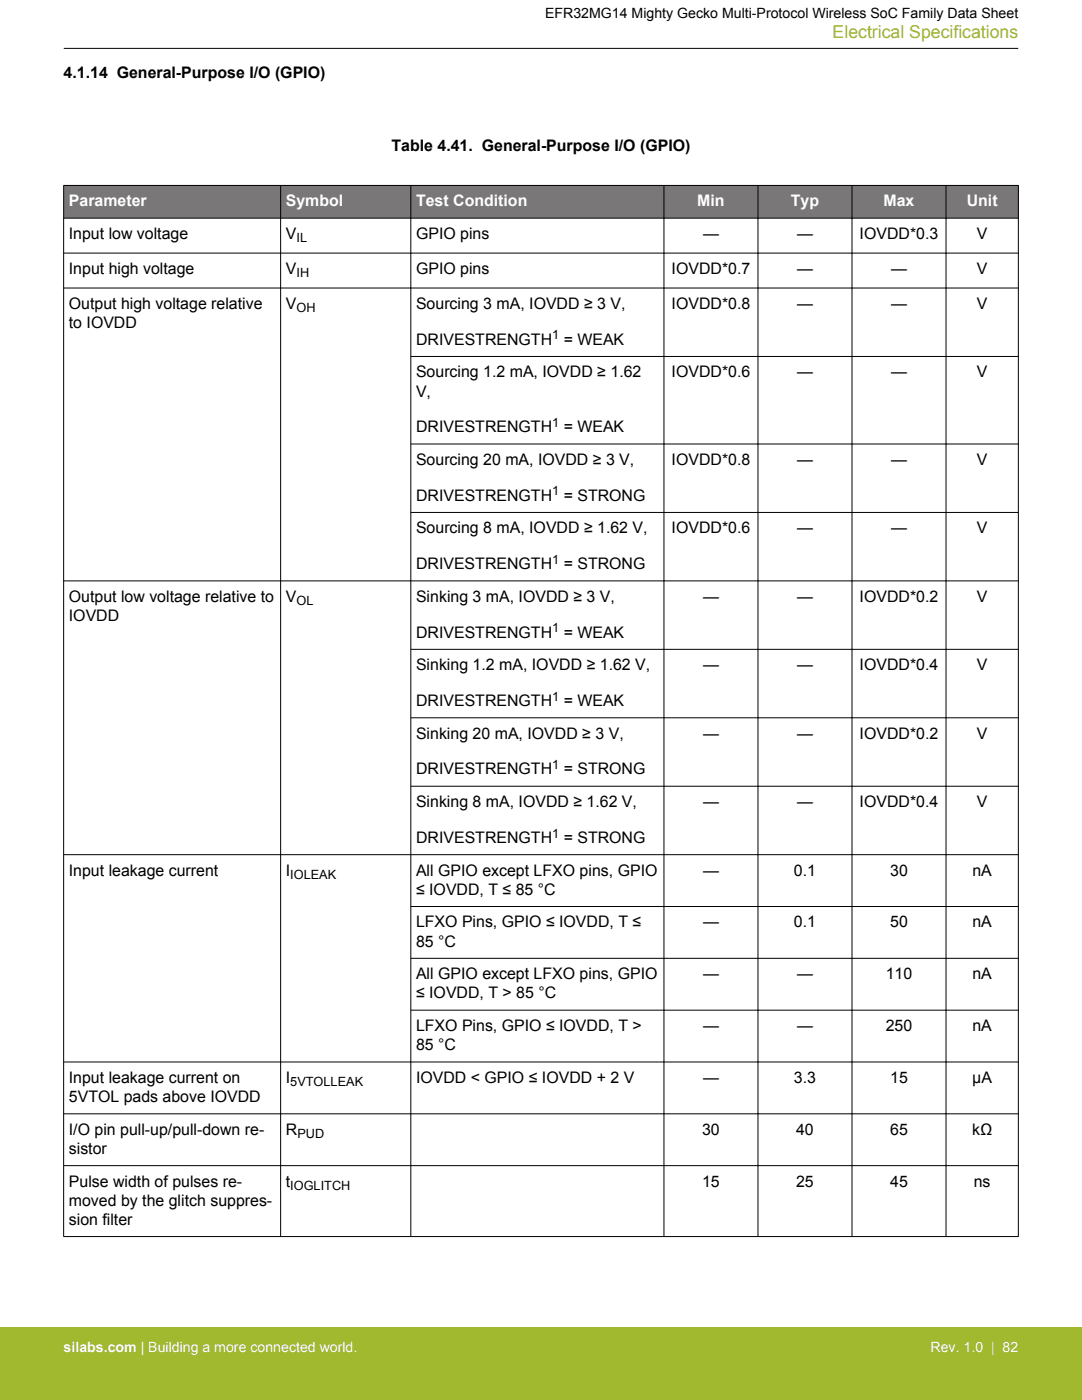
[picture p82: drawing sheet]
<svg xmlns="http://www.w3.org/2000/svg" width="216mm" height="279mm" viewBox="0 0 216 279" stroke-linecap="round" stroke-linejoin="round" font-family="sans-serif">
<defs><g id="words">
<text font-size="3.5" fill="#a1b92e" x="166.1" y="7.5">Electrical Specifications</text>
<g font-size="3.2">
<text x="12.7" y="15.5">4.1.14 General-Purpose I/O (GPIO)</text>
<text x="78.1" y="30.2">Table 4.41. General-Purpose I/O (GPIO)</text>
<text x="13.7" y="47.7">Input low voltage</text>
<text x="57" y="47.7">V</text>
<text x="83" y="47.7">GPIO pins</text>
<text x="140.3" y="47.7">—</text>
<text x="159" y="47.7">—</text>
<text x="171.5" y="47.7">IOVDD*0.3</text>
<text x="194.9" y="47.7">V</text>
<text x="13.7" y="54.7">Input high voltage</text>
<text x="57" y="54.7">V</text>
<text x="83" y="54.7">GPIO pins</text>
<text x="134" y="54.7">IOVDD*0.7</text>
<text x="159" y="54.7">—</text>
<text x="177.8" y="54.7">—</text>
<text x="194.9" y="54.7">V</text>
<text x="13.7" y="61.7">Output high voltage relative</text>
<text x="13.7" y="65.5">to IOVDD</text>
<text x="57" y="61.7">V</text>
<text x="83" y="61.7">Sourcing 3 mA, IOVDD ≥ 3 V,</text>
<text x="134" y="61.7">IOVDD*0.8</text>
<text x="159" y="61.7">—</text>
<text x="177.8" y="61.7">—</text>
<text x="194.9" y="61.7">V</text>
<text x="83" y="68.8">DRIVESTRENGTH</text>
<text x="112.5" y="68.8">= WEAK</text>
<text x="83" y="75.3">Sourcing 1.2 mA, IOVDD ≥ 1.62</text>
<text x="134" y="75.3">IOVDD*0.6</text>
<text x="159" y="75.3">—</text>
<text x="177.8" y="75.3">—</text>
<text x="194.9" y="75.3">V</text>
<text x="83" y="79.1">V,</text>
<text x="83" y="86.3">DRIVESTRENGTH</text>
<text x="112.5" y="86.3">= WEAK</text>
<text x="83" y="92.8">Sourcing 20 mA, IOVDD ≥ 3 V,</text>
<text x="134" y="92.8">IOVDD*0.8</text>
<text x="159" y="92.8">—</text>
<text x="177.8" y="92.8">—</text>
<text x="194.9" y="92.8">V</text>
<text x="83" y="99.9">DRIVESTRENGTH</text>
<text x="112.5" y="99.9">= STRONG</text>
<text x="83" y="106.5">Sourcing 8 mA, IOVDD ≥ 1.62 V,</text>
<text x="134" y="106.5">IOVDD*0.6</text>
<text x="159" y="106.5">—</text>
<text x="177.8" y="106.5">—</text>
<text x="194.9" y="106.5">V</text>
<text x="83" y="113.6">DRIVESTRENGTH</text>
<text x="112.5" y="113.6">= STRONG</text>
<text x="13.7" y="120.1">Output low voltage relative to</text>
<text x="13.7" y="123.9">IOVDD</text>
<text x="57" y="120.1">V</text>
<text x="83" y="120.1">Sinking 3 mA, IOVDD ≥ 3 V,</text>
<text x="140.3" y="120.1">—</text>
<text x="159" y="120.1">—</text>
<text x="171.5" y="120.1">IOVDD*0.2</text>
<text x="194.9" y="120.1">V</text>
<text x="83" y="127.2">DRIVESTRENGTH</text>
<text x="112.5" y="127.2">= WEAK</text>
<text x="83" y="133.8">Sinking 1.2 mA, IOVDD ≥ 1.62 V,</text>
<text x="140.3" y="133.8">—</text>
<text x="159" y="133.8">—</text>
<text x="171.5" y="133.8">IOVDD*0.4</text>
<text x="194.9" y="133.8">V</text>
<text x="83" y="140.9">DRIVESTRENGTH</text>
<text x="112.5" y="140.9">= WEAK</text>
<text x="83" y="147.4">Sinking 20 mA, IOVDD ≥ 3 V,</text>
<text x="140.3" y="147.4">—</text>
<text x="159" y="147.4">—</text>
<text x="171.5" y="147.4">IOVDD*0.2</text>
<text x="194.9" y="147.4">V</text>
<text x="83" y="154.6">DRIVESTRENGTH</text>
<text x="112.5" y="154.6">= STRONG</text>
<text x="83" y="161.1">Sinking 8 mA, IOVDD ≥ 1.62 V,</text>
<text x="140.3" y="161.1">—</text>
<text x="159" y="161.1">—</text>
<text x="171.5" y="161.1">IOVDD*0.4</text>
<text x="194.9" y="161.1">V</text>
<text x="83" y="168.2">DRIVESTRENGTH</text>
<text x="112.5" y="168.2">= STRONG</text>
<text x="13.7" y="174.8">Input leakage current</text>
<text x="57" y="174.8">I</text>
<text x="83" y="174.8">All GPIO except LFXO pins, GPIO</text>
<text x="83" y="178.6">≤ IOVDD, T ≤ 85 °C</text>
<text x="140.3" y="174.8">—</text>
<text x="158.4" y="174.8">0.1</text>
<text x="177.6" y="174.8">30</text>
<text x="194" y="174.8">nA</text>
<text x="83" y="185.1">LFXO Pins, GPIO ≤ IOVDD, T ≤</text>
<text x="140.3" y="185.1">—</text>
<text x="158.4" y="185.1">0.1</text>
<text x="177.6" y="185.1">50</text>
<text x="194" y="185.1">nA</text>
<text x="83" y="188.9">85 °C</text>
<text x="83" y="195.4">All GPIO except LFXO pins, GPIO</text>
<text x="140.3" y="195.4">—</text>
<text x="159" y="195.4">—</text>
<text x="176.7" y="195.4">110</text>
<text x="194" y="195.4">nA</text>
<text x="83" y="199.2">≤ IOVDD, T &gt; 85 °C</text>
<text x="83" y="205.8">LFXO Pins, GPIO ≤ IOVDD, T &gt;</text>
<text x="83" y="209.6">85 °C</text>
<text x="140.3" y="205.8">—</text>
<text x="159" y="205.8">—</text>
<text x="176.7" y="205.8">250</text>
<text x="194" y="205.8">nA</text>
<text x="13.7" y="216.1">Input leakage current on</text>
<text x="13.7" y="219.9">5VTOL pads above IOVDD</text>
<text x="57" y="216.1">I</text>
<text x="83" y="216.1">IOVDD &lt; GPIO ≤ IOVDD + 2 V</text>
<text x="140.3" y="216.1">—</text>
<text x="158.4" y="216.1">3.3</text>
<text x="177.6" y="216.1">15</text>
<text x="194" y="216.1">µA</text>
<text x="13.7" y="226.5">I/O pin pull-up/pull-down re-</text>
<text x="57" y="226.5">R</text>
<text x="140.1" y="226.5">30</text>
<text x="158.9" y="226.5">40</text>
<text x="177.6" y="226.5">65</text>
<text x="194" y="226.5">kΩ</text>
<text x="13.7" y="230.3">sistor</text>
<text x="13.7" y="236.8">Pulse width of pulses re-</text>
<text x="57" y="236.8">t</text>
<text x="140.1" y="236.8">15</text>
<text x="158.9" y="236.8">25</text>
<text x="177.6" y="236.8">45</text>
<text x="194.3" y="236.8">ns</text>
<text x="13.7" y="240.6">moved by the glitch suppres-</text>
<text x="13.7" y="244.4">sion filter</text>
</g>
<g font-size="3.2" fill="#fff">
<text x="13.7" y="41.2">Parameter</text>
<text x="57" y="41.2">Symbol</text>
<text x="83" y="41.2">Test Condition</text>
<text x="139.1" y="41.2">Min</text>
<text x="157.8" y="41.2">Typ</text>
<text x="176.3" y="41.2">Max</text>
<text x="192.9" y="41.2">Unit</text>
</g>
<text font-size="2.8" x="108.8" y="3.5">EFR32MG14 Mighty Gecko Multi-Protocol Wireless SoC Family Data Sheet</text>
<g font-size="2.8" fill="#fff">
<text x="12.7" y="269.9">silabs.com | Building a more connected world.</text>
<text x="185.7" y="269.9">Rev. 1.0 | 82</text>
</g>
<g font-size="2.5">
<text x="59.2" y="48.4">IL</text>
<text x="59.2" y="55.3">IH</text>
<text x="59.2" y="62.3">OH</text>
<text x="110.2" y="67.7">1</text>
<text x="110.2" y="85.2">1</text>
<text x="110.2" y="98.9">1</text>
<text x="110.2" y="112.5">1</text>
<text x="59.2" y="120.7">OL</text>
<text x="110.2" y="126.2">1</text>
<text x="110.2" y="139.8">1</text>
<text x="110.2" y="153.5">1</text>
<text x="110.2" y="167.2">1</text>
<text x="57.9" y="175.4">IOLEAK</text>
<text x="57.9" y="216.8">5VTOLLEAK</text>
<text x="59.3" y="227.1">PUD</text>
<text x="57.9" y="237.4">IOGLITCH</text>
</g>
</g></defs>
<g fill="#797777">
<path d="M12.7 37h190.5v6.5h-190.5z" fill-rule="evenodd"/>
<path d="M12.7 37h190.5v6.5h-190.5z" fill-rule="evenodd"/>
</g>
<g fill="none" stroke="#000" stroke-width=".2">
<path d="M12.7 9.7h190.5M12.7 37h190.5M12.7 37v209.8M56 37v209.8M82 37v209.8M132.5 37v209.8M151.2 37v209.8M170 37v209.8M188.8 37v209.8M203.2 37v209.8M12.7 43.5h190.5M12.7 50.5h190.5"/>
<path d="M12.7 57.5h190.5M81.9 71.1h121.3M81.9 88.6h121.3M12.7 115.9h190.5M81.9 102.3h121.3M81.9 129.6h121.3M81.9 143.3h121.3M81.9 156.9h121.3M12.7 170.6h190.5M81.9 180.9h121.3M81.9 191.3h121.3M81.9 201.6h121.3"/>
<path d="M203.2 211.9h-190.5M12.7 222.3h190.5M12.7 232.6h190.5M12.7 246.8h190.5"/>
</g>
<path d="M0 264.9h215.9v14.5h-215.9z" fill="#a1b92e"/>
<use href="#words"/>
</svg>
